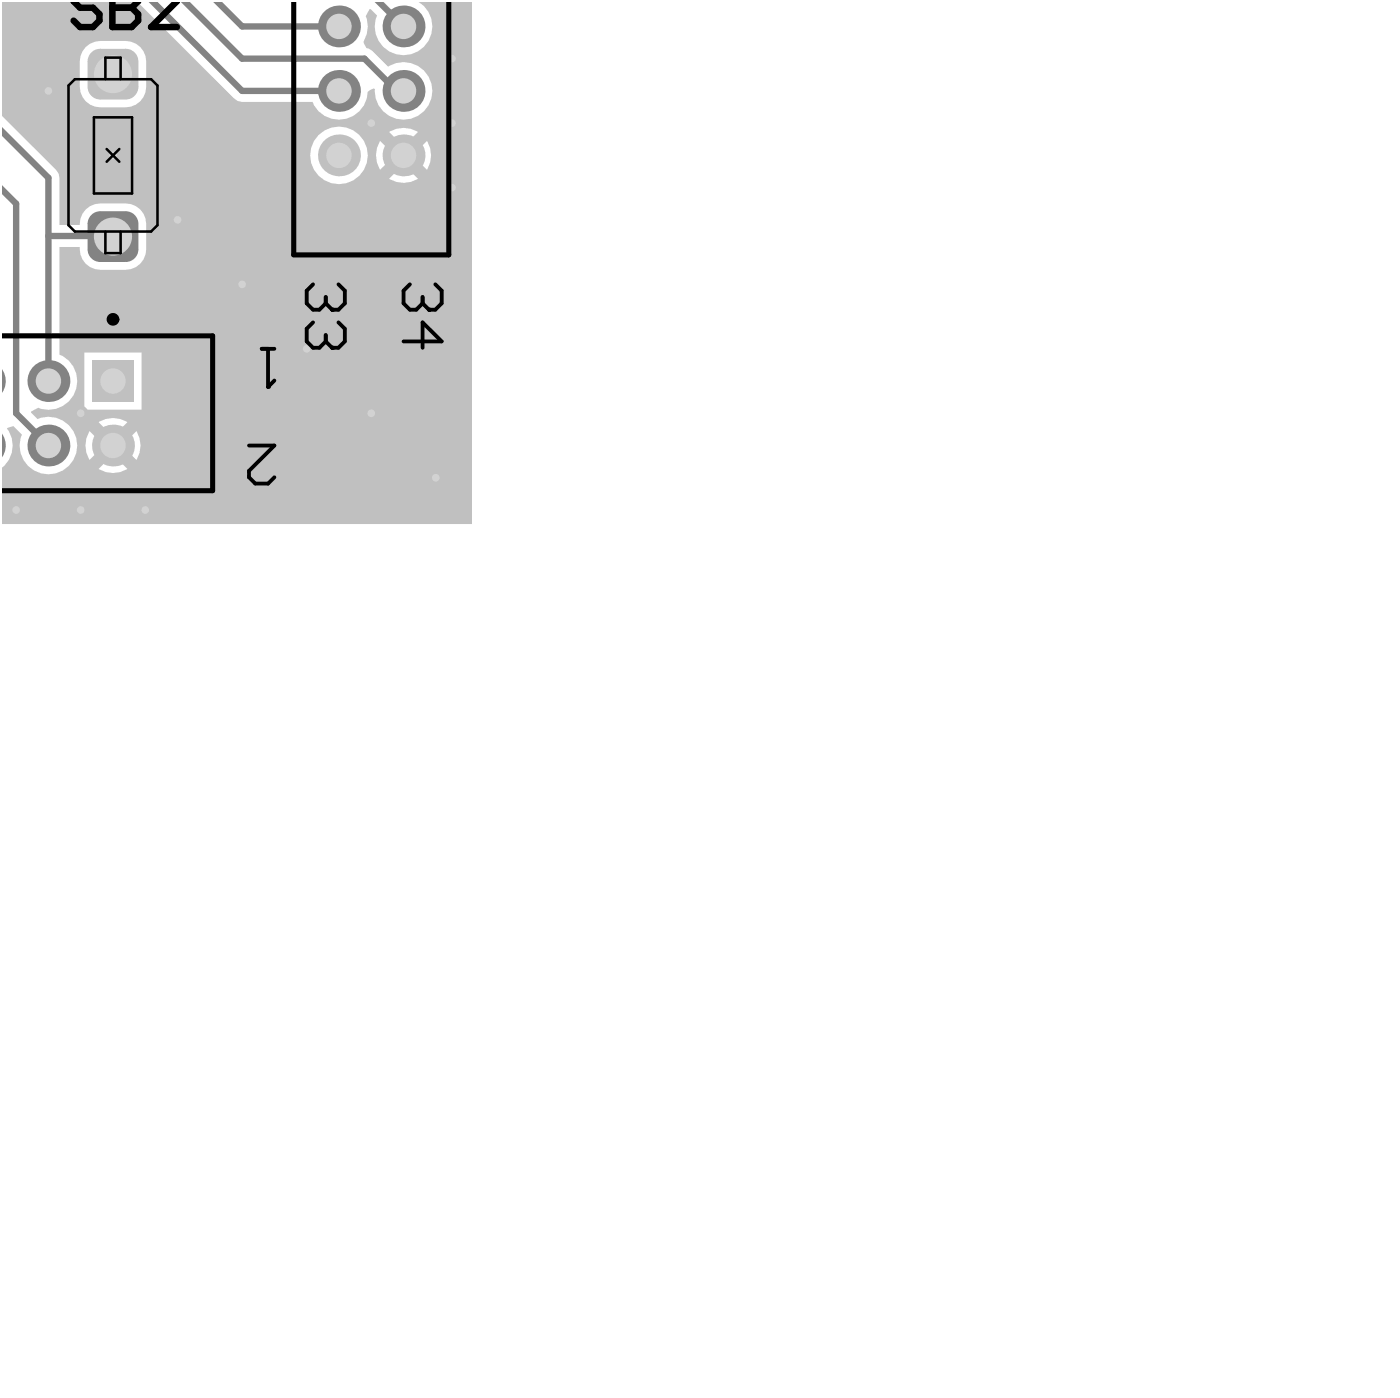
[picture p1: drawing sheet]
<svg xmlns="http://www.w3.org/2000/svg" width="183mm" height="183mm" viewBox="0 0 183 183" stroke-linecap="round" stroke-linejoin="round" font-family="sans-serif">
<path d="M.3 .3h61.5v68.3h-61.5zM42.2 .3h3.3zM50.6 .3h4.7zM40.8 .3h6.2zM12.9 .3h3.8zM16 .3h2.4zM11.2 .3h2.4zM12.9 .3h3.8zM2.6 .3h7.5zM.3 .3h1.4zM.3 .3v61.8v-48v48v-43.8v43.8v-6.3v6.3v-.5l.3-.6a3.7 3.7 0 0 0 .3-4.9l.9-.3 1.1 1.1-.2 .5a3.8 3.8 0 0 0 3.4 4.7 3.8 3.8 0 0 0 3.9-4.3 3.8 3.8 0 0 0-5.1-2.9l-.8-.9v-.1l.9-.5 .4 .1a3.8 3.8 0 0 0 4.5-2.4 3.8 3.8 0 0 0-2.1-4.6v-14.2h2.7a2.72 2.72 0 0 0 2.6 3h3.4l.7-.1a2.69 2.69 0 0 0 2-2.5v-3.4l-.1-.7a2.69 2.69 0 0 0-2.6-2h-3.4l-.7 .1a2.69 2.69 0 0 0-1.9 2.8h-2.7v-6.2l-.1-.6-.3-.4-7.1-19.5v-2.5h13.9l17 12.9 .5 .1h9.3l.1 .5a3.8 3.8 0 0 0 4.2 1.8 3.8 3.8 0 0 0 2.9-3.6l.8-.4 .1 .1v.2a3.8 3.8 0 0 0 4.5 3.7 3.8 3.8 0 0 0 2.8-5 3.8 3.8 0 0 0-5.5-1.9l-2.1-2-.5-.3-.3-.1-.3-.6v-.4a3.6 3.6 0 0 0 .2-3.2l.5-.9h.2l.8 .8-.2 .5a3.8 3.8 0 0 0 4.7 4.6 3.8 3.8 0 0 0 1.6-6.3l-.7-.5h-4.5h6.4zM19.1 .3h28zM11 .3h7.6zM50.6 .3h4.7zM42.2 .3h3.3zM52.5 .3h1zM54.6 .3h2.1zM49.3 .3h2zM50.6 .3h4.7zM51 .3h3.8zM54.1 .3h2.4zM49.3 .3h2.4zM51 .3h3.8zM40.7 .3h7.5zM51 .3h3.8zM54.1 .3h2.4zM49.3 .3h2.4zM51 .3h3.8zM51 .3h3.8zM54.1 .3h2.4zM49.3 .3h2.4zM51 .3h3.8zM51 .3h3.8zM54.1 .3h2.4zM49.3 .3h2.4zM51 .3h3.8zM.3 .3v15.4zM.3 4.6v1.4zM11.2 6.2l-.4 .5-.3 .7v.6v3.4a2.69 2.69 0 0 0 2.6 2.7h3.4a2.69 2.69 0 0 0 2.7-2.7v-3.4a2.69 2.69 0 0 0-2.7-2.6h-3.4l-.7 .1-.6 .2zM.3 16.7v2.5zM51 17.3l1.9 1.9 1.9-1.9a3.5 3.5 0 0 0-3.8 0zM.3 18.5v3.7zM.3 18.5v3.7zM54.1 20.3l1.8 1.9a3.5 3.5 0 0 0 0-3.7zM49.8 18.5a3.5 3.5 0 0 0 0 3.7l1.9-1.9zM51 23.4a3.5 3.5 0 0 0 3.8 0l-1.9-1.9zM.3 21.5v2.5zM.3 16.6v7.5zM40.6 20.4a3.8 3.8 0 0 0 7.6 0 3.8 3.8 0 0 0-7.6 0zM.3 28.7v2.2zM11.1 46.2v7.4h7.5v-7.4zM.3 46.1v7.6zM.3 46.1v7.6zM.3 54.7v2.5zM12.9 55.3l1.9 1.9 1.9-1.9a3.5 3.5 0 0 0-3.8 0zM.3 54.7v2.5zM.3 54.7v2.5zM.3 54.7v2.5zM.3 56.5v3.7zM.3 56.5v3.7zM.3 56.5v3.7zM11.7 56.5a3.5 3.5 0 0 0 0 3.7l1.9-1.9zM.3 56.5v3.7zM.3 56.5v3.7zM16 58.3l1.9 1.9a3.5 3.5 0 0 0 0-3.7zM.3 56.5v3.7zM.3 56.5v3.7zM.3 56.5v3.7zM12.9 61.4a3.5 3.5 0 0 0 3.8 0l-1.9-1.9zM.3 59.5v2.5zM.3 59.5v2.5zM.3 59.5v2.5zM.3 59.5v2.5zM.3 54.6v7.5z" fill="#c0c0c0"/>
<circle cx="6.3" cy="58.3" r=".42" fill="#838383"/>
<path d="M.3 17.3l6 6v26.6M20.1 .3l11.6 11.6h12.7M24.3 .3l7.4 7.4h16.1l4.2 4.2h.9M28.6 .3l3.1 3.2h12.7M49.7 .3l3.2 3.2M.3 24.9l1.8 1.8v27.4l4.2 4.2M6.3 30.9h8.4l.1 .1" fill="none" stroke="#838383" stroke-width=".83"/>
<circle cx="10.6" cy="54.1" r="1" fill="#c0c0c0"/>
<circle cx="10.6" cy="54.1" r=".5" fill="#d2d2d2"/>
<circle cx="48.6" cy="16.1" r="1" fill="#c0c0c0"/>
<circle cx="48.6" cy="16.1" r=".5" fill="#d2d2d2"/>
<circle cx="57.1" cy="62.6" r="1" fill="#c0c0c0"/>
<circle cx="57.1" cy="62.6" r=".5" fill="#d2d2d2"/>
<circle cx="48.6" cy="54.1" r="1" fill="#c0c0c0"/>
<circle cx="48.6" cy="54.1" r=".5" fill="#d2d2d2"/>
<circle cx="40.2" cy="45.7" r="1" fill="#c0c0c0"/>
<circle cx="40.2" cy="45.7" r=".5" fill="#d2d2d2"/>
<circle cx="31.7" cy="37.2" r="1" fill="#c0c0c0"/>
<circle cx="31.7" cy="37.2" r=".5" fill="#d2d2d2"/>
<circle cx="23.3" cy="28.8" r="1" fill="#c0c0c0"/>
<circle cx="23.3" cy="28.8" r=".5" fill="#d2d2d2"/>
<circle cx="14.8" cy="20.4" r="1" fill="#c0c0c0"/>
<circle cx="14.8" cy="20.4" r=".5" fill="#d2d2d2"/>
<circle cx="6.3" cy="11.9" r="1" fill="#c0c0c0"/>
<circle cx="6.3" cy="11.9" r=".5" fill="#d2d2d2"/>
<circle cx="2.1" cy="66.8" r="1" fill="#c0c0c0"/>
<circle cx="2.1" cy="66.8" r=".5" fill="#d2d2d2"/>
<circle cx="10.6" cy="66.8" r="1" fill="#c0c0c0"/>
<circle cx="10.6" cy="66.8" r=".5" fill="#d2d2d2"/>
<circle cx="19" cy="66.8" r="1" fill="#c0c0c0"/>
<circle cx="19" cy="66.8" r=".5" fill="#d2d2d2"/>
<circle cx="59.2" cy="24.6" r="1" fill="#c0c0c0"/>
<circle cx="59.2" cy="24.6" r=".5" fill="#d2d2d2"/>
<circle cx="59.2" cy="7.7" r="1" fill="#c0c0c0"/>
<circle cx="59.2" cy="7.7" r=".5" fill="#d2d2d2"/>
<circle cx="59.2" cy="16.1" r="1" fill="#c0c0c0"/>
<circle cx="59.2" cy="16.1" r=".5" fill="#d2d2d2"/>
<circle cx="14.8" cy="58.3" r="2.74" fill="#c0c0c0"/>
<circle cx="14.8" cy="58.4" r="1.66" fill="#d2d2d2"/>
<path d="M12.1 47.2h5.5v5.4h-5.5z" fill-rule="evenodd" fill="#c0c0c0"/>
<circle cx="14.8" cy="49.9" r="1.66" fill="#d2d2d2"/>
<circle cx="44.4" cy="20.3" r="2.74" fill="#c0c0c0"/>
<circle cx="44.4" cy="20.4" r="1.66" fill="#d2d2d2"/>
<circle cx="52.9" cy="20.3" r="2.74" fill="#c0c0c0"/>
<circle cx="52.9" cy="20.4" r="1.66" fill="#d2d2d2"/>
<circle cx="6.3" cy="58.3" r="2.74" fill="#838383"/>
<circle cx="6.3" cy="58.4" r="1.66" fill="#d2d2d2"/>
<circle cx="6.3" cy="49.9" r="2.74" fill="#838383"/>
<circle cx="6.3" cy="49.9" r="1.66" fill="#d2d2d2"/>
<path d="M11.5 29.3l1.6-1.6h3.4l1.6 1.6v3.4l-1.6 1.6h-3.4l-1.6-1.6z" fill-rule="evenodd" fill="#838383"/>
<g fill="#838383">
<path d="M11.5 29.3h1.6zM12 28.2l.7-.5h.4v1.6h-1.6v-.4z"/>
<path d="M13.1 32.7v1.6zM11.5 32.7h1.6v1.6a1.66 1.66 0 0 1-1.6-1.6z"/>
<path d="M16.5 32.7h1.6zM16.5 32.7h1.6a1.66 1.66 0 0 1-1.6 1.6z"/>
<path d="M16.5 27.7v1.6zM16.5 27.7a1.66 1.66 0 0 1 1.6 1.6h-1.6z"/>
</g>
<circle cx="14.8" cy="31" r="2.5" fill="#d2d2d2"/>
<path d="M11.5 8l1.6-1.6h3.4l1.6 1.6v3.4l-1.6 1.6h-3.4l-1.6-1.6z" fill-rule="evenodd" fill="#c0c0c0"/>
<g fill="#c0c0c0">
<path d="M11.5 8h1.6zM12 6.9l.7-.5h.4v1.6h-1.6v-.4z"/>
<path d="M13.1 11.4v1.6zM11.5 11.4h1.6v1.6a1.66 1.66 0 0 1-1.6-1.6z"/>
<path d="M16.5 11.4h1.6zM16.5 11.4h1.6a1.66 1.66 0 0 1-1.6 1.6z"/>
<path d="M16.5 6.4v1.6zM16.5 6.4a1.66 1.66 0 0 1 1.6 1.6h-1.6z"/>
</g>
<circle cx="14.8" cy="9.7" r="2.5" fill="#d2d2d2"/>
<circle cx="44.4" cy="3.5" r="2.74" fill="#838383"/>
<circle cx="44.4" cy="3.5" r="1.66" fill="#d2d2d2"/>
<circle cx="52.9" cy="3.5" r="2.74" fill="#838383"/>
<circle cx="52.9" cy="3.5" r="1.66" fill="#d2d2d2"/>
<circle cx="44.4" cy="11.9" r="2.74" fill="#838383"/>
<circle cx="44.4" cy="11.9" r="1.66" fill="#d2d2d2"/>
<circle cx="52.9" cy="11.9" r="2.74" fill="#838383"/>
<circle cx="52.9" cy="11.9" r="1.66" fill="#d2d2d2"/>
<path d="M9 11.2l.8-.8h10l.8 .8v18.3l-.8 .8h-10l-.8-.8zM12.3 15.4h5v9.9h-5zM13.8 10.4v-2.8h2v2.8M14 19.5l1.6 1.7M15.6 19.5l-1.6 1.7M13.8 30.3v2.8h2v-2.8" fill="none" stroke="#000" stroke-width=".33"/>
<path d="M38.5 .3v33.1h20.3v-33.1M.3 44h27.6v20.3h-27.6" fill="none" stroke="#000" stroke-width=".66"/>
<g fill="none" stroke="#000" stroke-width=".5">
<path d="M41 37.2l-.8 .9v1.6l.8 .9h.9l.8-.9M42.7 38.9v.8M44.3 37.2l.9 .9v1.6l-.9 .9h-.8l-.8-.9M53.7 37.2l-.8 .9v1.6l.8 .9h.8l.9-.9M55.4 38.9v.8M57 37.2l.9 .9v1.6l-.9 .9h-.8l-.8-.9M32.6 58.3h3.4l-3.4 3.4v.8l.9 .8h1.6l.9-.8M34.3 45.7h1.7M35.1 45.7v5l.9-.9M41 42.2l-.8 .9v1.6l.8 .8h.9l.8-.8M42.7 43.9v.8M44.3 42.2l.9 .9v1.6l-.9 .8h-.8l-.8-.8"/>
<path d="M52.9 44.7h5l-2.5-2.5v3.3"/>
</g>
<g fill="#000">
<circle cx="14.7" cy="1" r=".42"/>
<circle cx="35.1" cy="50.7" r=".25"/>
<circle cx="43.5" cy="40.6" r=".25"/>
<circle cx="43.5" cy="45.5" r=".25"/>
<circle cx="56.2" cy="40.6" r=".25"/>
</g>
<path d="M9.8 .3l.7 .7h1.7l.8 .9v.8l-.8 .8h-1.7l-.9-.8M14.7 1h2.6M14.7 .3v3.2h2.6l.8-.8v-.8l-.8-.9M18 .3l-.7 .7M23 .3l-3.2 3.2h3.4" fill="none" stroke="#000" stroke-width=".84"/>
<circle cx="14.8" cy="41.8" r=".42" fill="none" stroke="#000" stroke-width=".83"/>
</svg>
